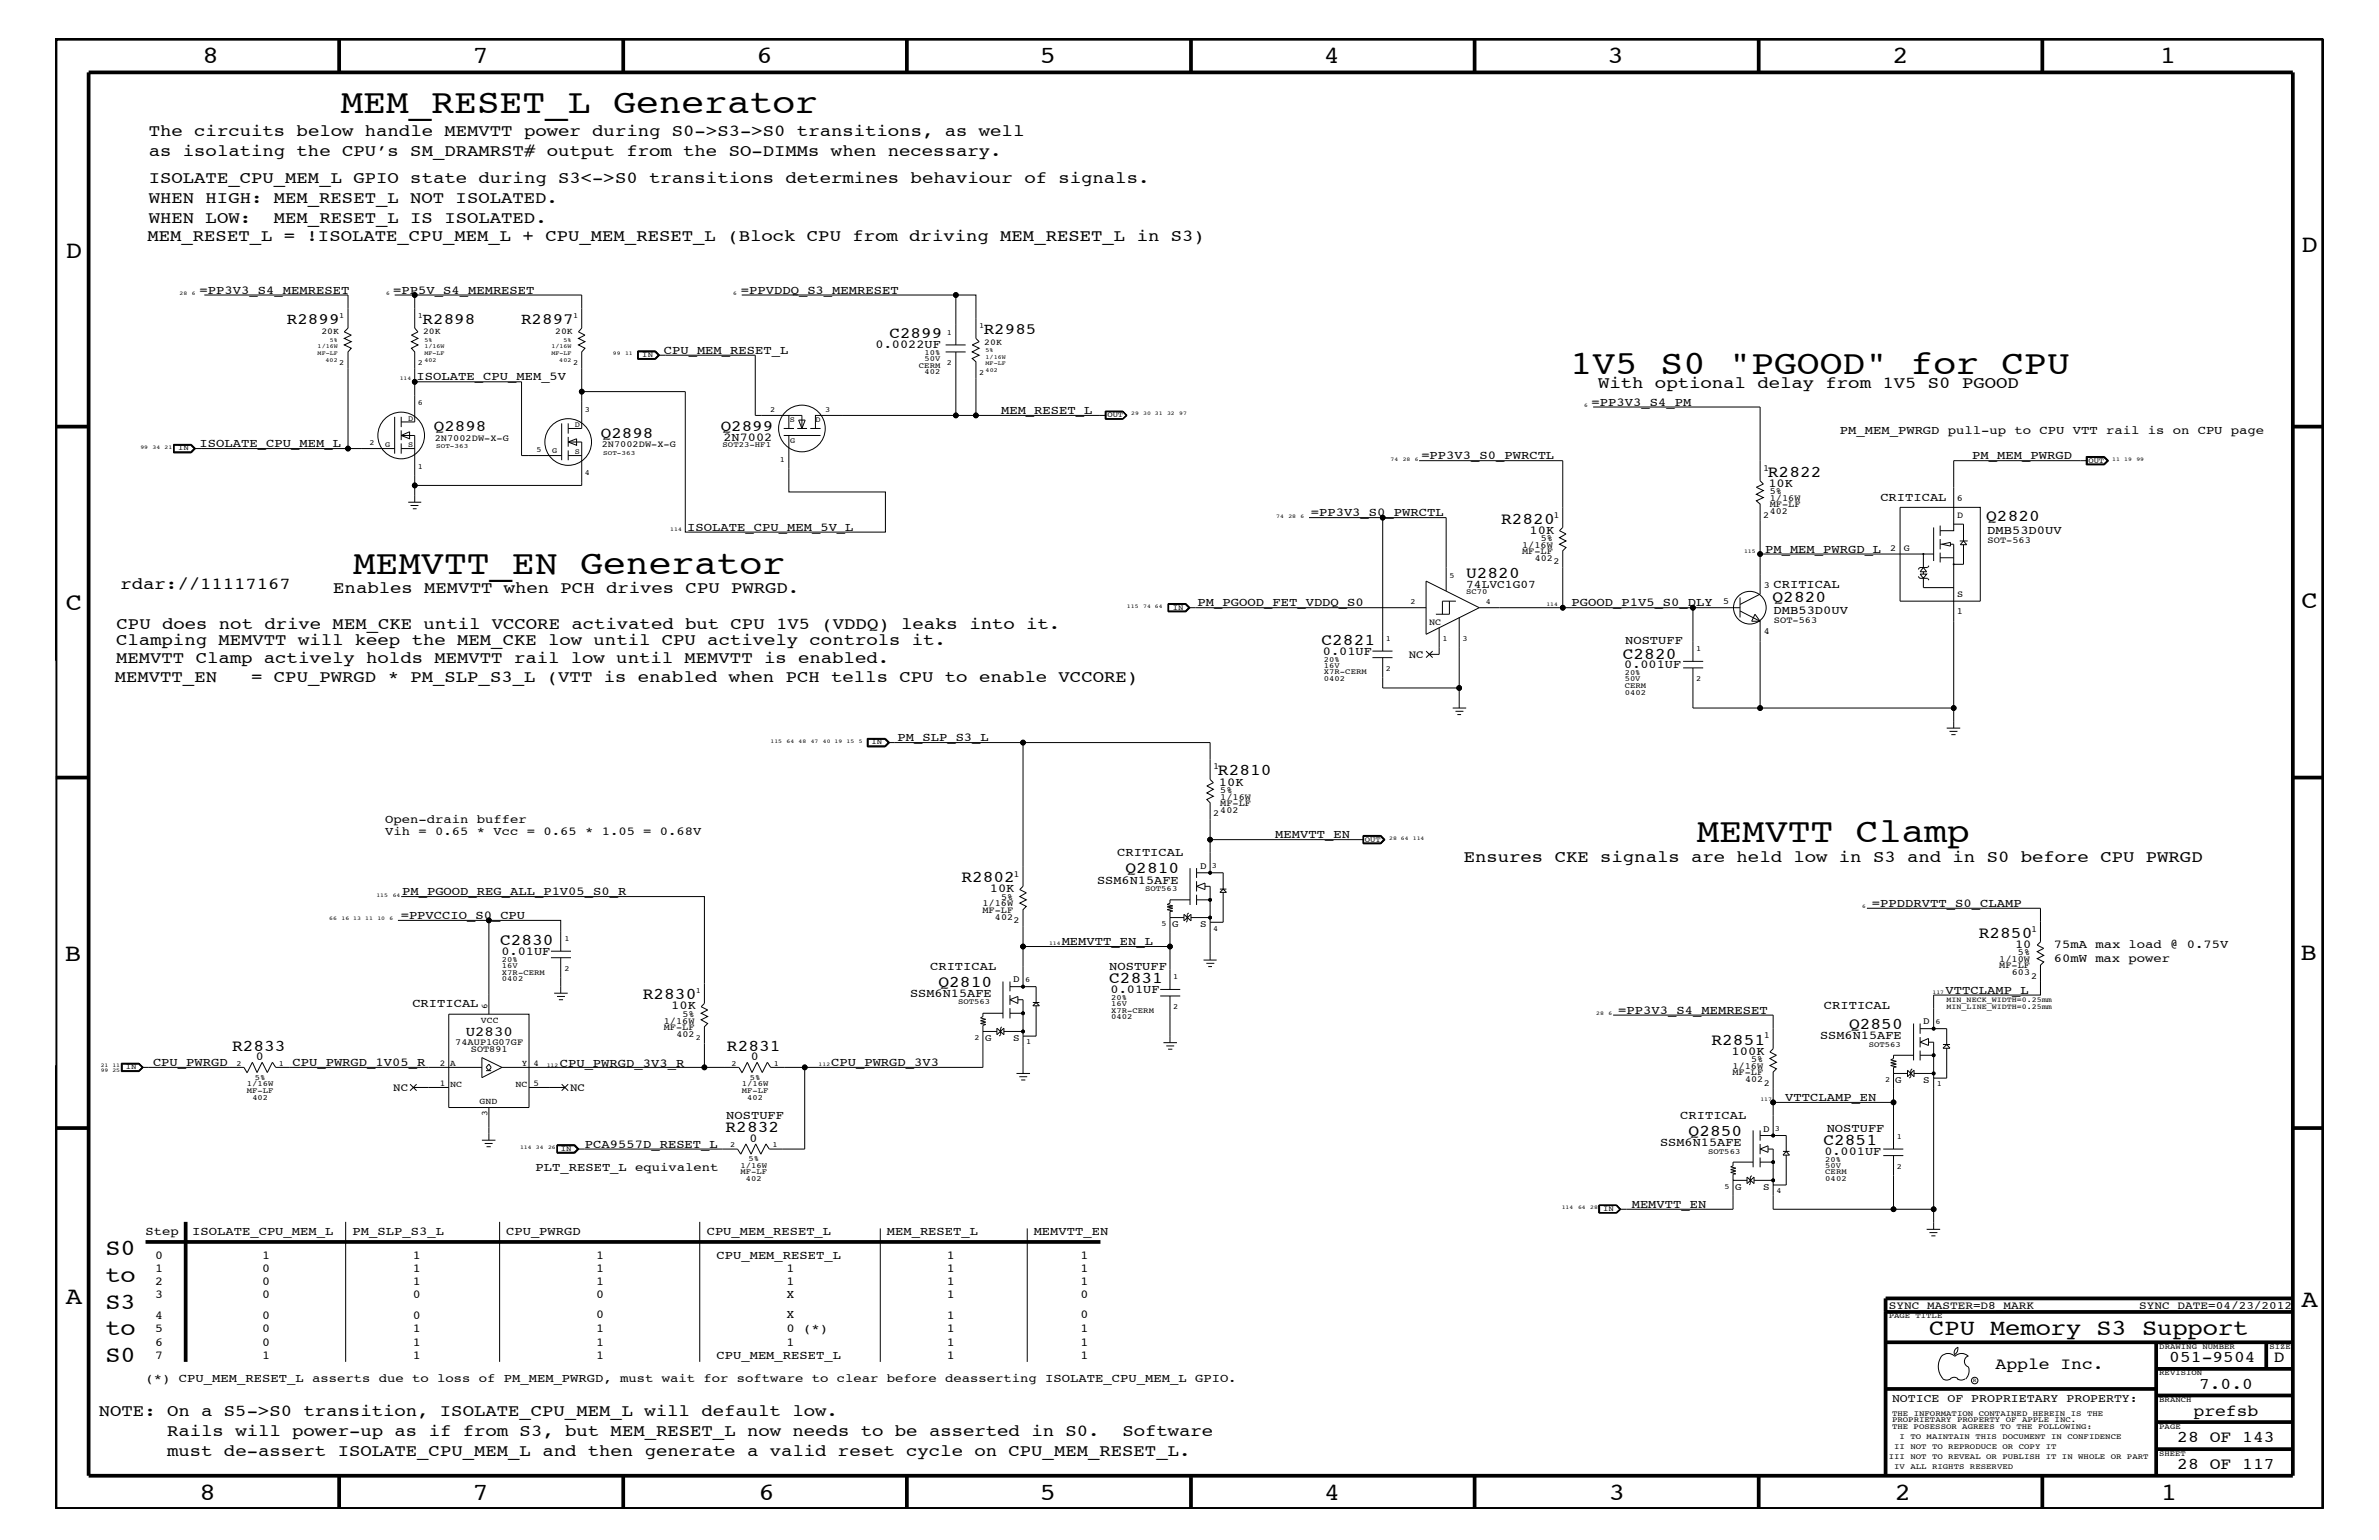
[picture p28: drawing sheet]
<svg xmlns="http://www.w3.org/2000/svg" width="432mm" height="279mm" viewBox="0 0 432 279" stroke-linecap="round" stroke-linejoin="round" font-family="sans-serif">
<defs><g id="words">
<g font-size="6.2">
<text x="61.8" y="20.5">MEM_RESET_L Generator</text>
<text x="284.9" y="67.8">1V5 S0 &quot;PGOOD&quot; for CPU</text>
<text x="64.1" y="104.2">MEMVTT_EN Generator</text>
<text x="308" y="152.7">MEMVTT Clamp</text>
</g>
<g font-size="4.5">
<text x="36.7" y="11.5">8</text>
<text x="85.8" y="11.5">7</text>
<text x="137.3" y="11.5">6</text>
<text x="188.7" y="11.5">5</text>
<text x="240.3" y="11.5">4</text>
<text x="291.8" y="11.5">3</text>
<text x="343.5" y="11.5">2</text>
<text x="392" y="11.5">1</text>
<text x="11.9" y="46.8">D</text>
<text x="417.7" y="45.7">D</text>
<text x="11.9" y="110.6">C</text>
<text x="417.7" y="110.4">C</text>
<text x="11.8" y="174.3">B</text>
<text x="417.6" y="174.2">B</text>
<text x="11.9" y="236.7">A</text>
<text x="417.7" y="237.1">A</text>
<text x="36.2" y="272.1">8</text>
<text x="85.8" y="272.1">7</text>
<text x="137.7" y="272.1">6</text>
<text x="188.7" y="272.1">5</text>
<text x="240.4" y="272.1">4</text>
<text x="292" y="272.1">3</text>
<text x="343.9" y="272.1">2</text>
<text x="392.2" y="272.1">1</text>
</g>
<g font-size="4.1">
<text x="19.1" y="227.7">S0</text>
<text x="19.1" y="232.6">to</text>
<text x="19.1" y="237.4">S3</text>
<text x="19.1" y="242.3">to</text>
<text x="350.2" y="242.3">CPU Memory S3 Support</text>
<text x="19.1" y="247.1">S0</text>
</g>
<g font-size="3">
<text x="27" y="28.3">as isolating the CPU’s SM_DRAMRST# output from the SO-DIMMs when necessary.</text>
<text x="27" y="24.7">The circuits below handle MEMVTT power during S0-&gt;S3-&gt;S0 transitions, as well</text>
<text x="27" y="33.1">ISOLATE_CPU_MEM_L GPIO state during S3&lt;-&gt;S0 transitions determines behaviour of signals.</text>
<text x="27" y="40.4">WHEN LOW:</text>
<text x="27" y="36.8">WHEN HIGH: MEM_RESET_L NOT ISOLATED.</text>
<text x="49.7" y="40.4">MEM_RESET_L IS ISOLATED.</text>
<text x="26.8" y="43.7">MEM_RESET_L = !ISOLATE_CPU_MEM_L + CPU_MEM_RESET_L (Block CPU from driving MEM_RESET_L in S3)</text>
<text x="290.1" y="70.5">With optional delay from 1V5 S0 PGOOD</text>
<text x="320.9" y="86.5">R2822</text>
<text x="272.5" y="95">R2820</text>
<text x="360.5" y="94.6">Q2820</text>
<text x="21.9" y="106.9">rdar://11117167</text>
<text x="60.5" y="107.6">Enables MEMVTT when PCH drives CPU PWRGD.</text>
<text x="266.1" y="104.9">U2820</text>
<text x="321.7" y="109.2">Q2820</text>
<text x="21.1" y="117">Clamping MEMVTT will keep the MEM_CKE low until CPU actively controls it.</text>
<text x="21.2" y="114.2">CPU does not drive MEM_CKE until VCCORE activated but CPU 1V5 (VDDQ) leaks into it.</text>
<text x="239.9" y="117">C2821</text>
<text x="294.6" y="119.5">C2820</text>
<text x="20.8" y="123.7">MEMVTT_EN</text>
<text x="21.1" y="120.3">MEMVTT Clamp actively holds MEMVTT rail low until MEMVTT is enabled.</text>
<text x="45.6" y="123.7">= CPU_PWRGD * PM_SLP_S3_L (VTT is enabled when PCH tells CPU to enable VCCORE)</text>
<text x="221.1" y="140.7">R2810</text>
<text x="174.5" y="160">R2802</text>
<text x="204.3" y="158.4">Q2810</text>
<text x="265.7" y="156.3">Ensures CKE signals are held low in S3 and in S0 before CPU PWRGD</text>
<text x="90.8" y="171.5">C2830</text>
<text x="359.2" y="170.1">R2850</text>
<text x="170.3" y="179">Q2810</text>
<text x="201.3" y="178.4">C2831</text>
<text x="116.7" y="181.3">R2830</text>
<text x="42.1" y="190.6">R2833</text>
<text x="132" y="190.6">R2831</text>
<text x="310.6" y="189.5">R2851</text>
<text x="335.6" y="186.6">Q2850</text>
<text x="131.7" y="205.4">R2832</text>
<text x="306.5" y="206">Q2850</text>
<text x="331" y="207.7">C2851</text>
<text x="362.2" y="248.4">Apple Inc.</text>
<text x="393.7" y="247.1">051-9504</text>
<text x="399.2" y="252">7.0.0</text>
<text x="412.7" y="247.1">D</text>
<text x="17.9" y="256.8">NOTE: On a S5-&gt;S0 transition, ISOLATE_CPU_MEM_L will default low.</text>
<text x="398.1" y="256.8">prefsb</text>
<text x="30.3" y="260.5">Rails will power-up as if from S3, but MEM_RESET_L now needs to be asserted in S0.</text>
<text x="203.7" y="260.5">Software</text>
<text x="395.2" y="261.6">28 OF 143</text>
<text x="30.3" y="264.1">must de-assert ISOLATE_CPU_MEM_L and then generate a valid reset cycle on CPU_MEM_RESET_L.</text>
<text x="395.2" y="266.6">28 OF 117</text>
</g>
<g font-size="2.9">
<text x="52.1" y="58.9">R2899</text>
<text x="76.7" y="58.9">R2898</text>
<text x="94.6" y="58.9">R2897</text>
<text x="161.5" y="61.4">C2899</text>
<text x="178.6" y="60.6">R2985</text>
<text x="78.7" y="78.3">Q2898</text>
<text x="109.1" y="79.4">Q2898</text>
<text x="130.8" y="78.3">Q2899</text>
</g>
<text font-size="2.5" x="84.5" y="187.9">U2830</text>
<g font-size="2.2">
<text x="36.2" y="53.3">=PP3V3_S4_MEMRESET</text>
<text x="71.4" y="53.3">=PP5V_S4_MEMRESET</text>
<text x="134.5" y="53.3">=PPVDDQ_S3_MEMRESET</text>
<text x="120.5" y="64.2">CPU_MEM_RESET_L</text>
<text x="158.9" y="63.2">0.0022UF</text>
<text x="75.6" y="69">ISOLATE_CPU_MEM_5V</text>
<text x="181.7" y="75.1">MEM_RESET_L</text>
<text x="288.9" y="73.7">=PP3V3_S4_PM</text>
<text x="36.2" y="81.1">ISOLATE_CPU_MEM_L</text>
<text x="131.3" y="80">2N7002</text>
<text x="258" y="83.3">=PP3V3_S0_PWRCTL</text>
<text x="333.9" y="78.8">PM_MEM_PWRGD pull-up to CPU VTT rail is on CPU page</text>
<text x="358" y="83.3">PM_MEM_PWRGD</text>
<text x="321" y="88.3">10K</text>
<text x="237.9" y="93.7">=PP3V3_S0_PWRCTL</text>
<text x="341.3" y="90.9">CRITICAL</text>
<text x="124.7" y="96.3">ISOLATE_CPU_MEM_5V_L</text>
<text x="277.6" y="96.8">10K</text>
<text x="320.4" y="100.4">PM_MEM_PWRGD_L</text>
<text x="360.7" y="96.8">DMB53D0UV</text>
<text x="321.9" y="106.6">CRITICAL</text>
<text x="217.3" y="110">PM_PGOOD_FET_VDDQ_S0</text>
<text x="285.2" y="110">PGOOD_P1V5_S0_DLY</text>
<text x="321.9" y="111.4">DMB53D0UV</text>
<text x="240.1" y="118.9">0.01UF</text>
<text x="295" y="116.8">NOSTUFF</text>
<text x="294.8" y="121.3">0.001UF</text>
<text x="162.9" y="134.5">PM_SLP_S3_L</text>
<text x="221.2" y="142.5">10K</text>
<text x="69.9" y="149.3">Open-drain buffer</text>
<text x="69.9" y="151.6">Vih = 0.65 * Vcc = 0.65 * 1.05 = 0.68V</text>
<text x="202.8" y="155.4">CRITICAL</text>
<text x="231.5" y="152.1">MEMVTT_EN</text>
<text x="179.7" y="161.9">10K</text>
<text x="199.1" y="160.3">SSM6N15AFE</text>
<text x="72.7" y="166.7">=PPVCCIO_S0_CPU</text>
<text x="73" y="162.4">PM_PGOOD_REG_ALL_P1V05_S0_R</text>
<text x="339.8" y="164.5">=PPDDRVTT_S0_CLAMP</text>
<text x="91" y="173.3">0.01UF</text>
<text x="192.7" y="171.5">MEMVTT_EN_L</text>
<text x="365.8" y="172">10</text>
<text x="372.8" y="172.1">75mA max load @ 0.75V</text>
<text x="168.8" y="176">CRITICAL</text>
<text x="201.3" y="176">NOSTUFF</text>
<text x="372.8" y="174.5">60mW max power</text>
<text x="74.8" y="182.7">CRITICAL</text>
<text x="121.8" y="183.1">10K</text>
<text x="165.2" y="181">SSM6N15AFE</text>
<text x="201.6" y="180.2">0.01UF</text>
<text x="293.7" y="184">=PP3V3_S4_MEMRESET</text>
<text x="331" y="183">CRITICAL</text>
<text x="353.1" y="180.4">VTTCLAMP_L</text>
<text x="314.3" y="191.4">100K</text>
<text x="330.4" y="188.6">SSM6N15AFE</text>
<text x="27.8" y="193.4">CPU_PWRGD</text>
<text x="46.4" y="192.3">0</text>
<text x="53.1" y="193.4">CPU_PWRGD_1V05_R</text>
<text x="101.6" y="193.6">CPU_PWRGD_3V3_R</text>
<text x="136.3" y="192.3">0</text>
<text x="150.9" y="193.4">CPU_PWRGD_3V3</text>
<text x="131.8" y="203">NOSTUFF</text>
<text x="305" y="203">CRITICAL</text>
<text x="324" y="199.8">VTTCLAMP_EN</text>
<text x="106.2" y="208.2">PCA9557D_RESET_L</text>
<text x="136" y="207.1">0</text>
<text x="301.3" y="208">SSM6N15AFE</text>
<text x="331.1" y="209.6">0.001UF</text>
<text x="331.6" y="205.4">NOSTUFF</text>
<text x="97.2" y="212.4">PLT_RESET_L equivalent</text>
<text x="296.2" y="219.1">MEMVTT_EN</text>
<text x="26.4" y="224.1">Step</text>
<text x="34.9" y="224.1">ISOLATE_CPU_MEM_L</text>
<text x="64" y="224.1">PM_SLP_S3_L</text>
<text x="91.9" y="224.1">CPU_PWRGD</text>
<text x="128.3" y="224.1">CPU_MEM_RESET_L</text>
<text x="161" y="224.1">MEM_RESET_L</text>
<text x="187.6" y="224.1">MEMVTT_EN</text>
<text x="28.2" y="233.2">2</text>
<text x="28.2" y="230.8">1</text>
<text x="28.2" y="228.4">0</text>
<text x="47.6" y="228.4">1</text>
<text x="47.6" y="233.2">0</text>
<text x="47.6" y="230.8">0</text>
<text x="74.9" y="233.2">1</text>
<text x="74.9" y="228.4">1</text>
<text x="74.9" y="230.8">1</text>
<text x="108.2" y="233.2">1</text>
<text x="108.2" y="228.4">1</text>
<text x="108.2" y="230.7">1</text>
<text x="130" y="228.4">CPU_MEM_RESET_L</text>
<text x="142.7" y="233.2">1</text>
<text x="142.7" y="230.7">1</text>
<text x="171.9" y="230.7">1</text>
<text x="171.9" y="228.4">1</text>
<text x="171.9" y="233.2">1</text>
<text x="196.1" y="228.4">1</text>
<text x="196.1" y="233.2">1</text>
<text x="196.1" y="230.7">1</text>
<text x="28.2" y="239.2">4</text>
<text x="28.2" y="235.6">3</text>
<text x="47.6" y="239.2">0</text>
<text x="47.6" y="235.6">0</text>
<text x="74.9" y="235.6">0</text>
<text x="74.9" y="239.2">0</text>
<text x="108.2" y="239.2">0</text>
<text x="108.2" y="235.6">0</text>
<text x="142.7" y="239.2">X</text>
<text x="142.7" y="235.6">X</text>
<text x="171.9" y="239.2">1</text>
<text x="171.9" y="235.6">1</text>
<text x="196.1" y="239.2">0</text>
<text x="196.1" y="235.6">0</text>
<text x="28.2" y="244.1">6</text>
<text x="28.2" y="241.7">5</text>
<text x="47.6" y="244.1">0</text>
<text x="47.6" y="241.7">0</text>
<text x="74.9" y="244.1">1</text>
<text x="74.9" y="241.7">1</text>
<text x="108.2" y="244.1">1</text>
<text x="108.2" y="241.7">1</text>
<text x="142.7" y="241.7">0 (*)</text>
<text x="142.7" y="244.1">1</text>
<text x="171.9" y="241.7">1</text>
<text x="171.9" y="244.1">1</text>
<text x="196.1" y="244.1">1</text>
<text x="196.1" y="241.7">1</text>
<text x="26.4" y="250.7">(*) CPU_MEM_RESET_L asserts due to loss of PM_MEM_PWRGD, must wait for software to clear before deasserting ISOLATE_CPU_MEM_L GPIO.</text>
<text x="28.2" y="246.5">7</text>
<text x="47.6" y="246.5">1</text>
<text x="74.9" y="246.5">1</text>
<text x="108.2" y="246.5">1</text>
<text x="130" y="246.5">CPU_MEM_RESET_L</text>
<text x="171.9" y="246.5">1</text>
<text x="196.1" y="246.5">1</text>
</g>
<g font-size="2.1">
<text x="266.1" y="106.6">74LVC1G07</text>
<text x="343.4" y="254.4">NOTICE OF PROPRIETARY PROPERTY:</text>
</g>
<g font-size="2">
<text x="255.7" y="119.3">NC</text>
<text x="71.4" y="197.9">NC</text>
<text x="103.5" y="197.9">NC</text>
<text x="342.8" y="237.4">SYNC_MASTER=D8_MARK</text>
<text x="388.3" y="237.4">SYNC_DATE=04/23/2012</text>
</g>
<g font-size="1.8">
<text x="217.8" y="157.7">D</text>
<text x="212.8" y="168.2">G</text>
<text x="217.8" y="168.2">S</text>
<text x="183.9" y="178.3">D</text>
<text x="349.1" y="185.9">D</text>
<text x="178.8" y="188.8">G</text>
<text x="183.9" y="188.8">S</text>
<text x="344" y="196.5">G</text>
<text x="349.1" y="196.5">S</text>
<text x="320" y="205.3">D</text>
<text x="315" y="215.8">G</text>
<text x="320" y="215.8">S</text>
</g>
<g font-size="1.7">
<text x="78.9" y="80">2N7002DW-X-G</text>
<text x="109.2" y="81.1">2N7002DW-X-G</text>
<text x="320" y="85.4">1</text>
<text x="321.2" y="89.7">5%</text>
<text x="281.9" y="93.9">1</text>
<text x="320" y="93.9">2</text>
<text x="321.2" y="92.1">MF-LF</text>
<text x="321.2" y="93.3">402</text>
<text x="321.2" y="90.9">1/16W</text>
<text x="355.2" y="90.9">6</text>
<text x="355.2" y="93.9">D</text>
<text x="276.3" y="100.5">MF-LF</text>
<text x="276.3" y="99.3">1/16W</text>
<text x="278.6" y="101.8">402</text>
<text x="279.7" y="98.2">5%</text>
<text x="343.1" y="99.9">2</text>
<text x="345.6" y="99.9">G</text>
<text x="360.8" y="98.5">SOT-563</text>
<text x="281.9" y="102.4">2</text>
<text x="320.1" y="106.6">3</text>
<text x="259.4" y="113.3">NC</text>
<text x="312.8" y="109.7">5</text>
<text x="322" y="113.1">SOT-563</text>
<text x="355.2" y="111.4">1</text>
<text x="355.2" y="108.4">S</text>
<text x="320.1" y="115.1">4</text>
<text x="220.2" y="139.6">1</text>
<text x="221.5" y="143.9">5%</text>
<text x="220.2" y="148.1">2</text>
<text x="221.5" y="146.2">MF-LF</text>
<text x="221.5" y="147.5">402</text>
<text x="221.5" y="145.1">1/16W</text>
<text x="184" y="159">1</text>
<text x="178.3" y="165.6">MF-LF</text>
<text x="178.3" y="164.5">1/16W</text>
<text x="180.6" y="166.9">402</text>
<text x="181.7" y="163.3">5%</text>
<text x="184" y="167.5">2</text>
<text x="366.3" y="173.3">5%</text>
<text x="368.6" y="169">1</text>
<text x="362.9" y="175.7">MF-LF</text>
<text x="362.9" y="174.5">1/10W</text>
<text x="365.2" y="176.9">603</text>
<text x="368.6" y="177.6">2</text>
<text x="120.5" y="185.7">1/16W</text>
<text x="123.9" y="184.4">5%</text>
<text x="82.6" y="189.6">74AUP1G07GF</text>
<text x="85.5" y="191">SOT891</text>
<text x="120.5" y="186.9">MF-LF</text>
<text x="122.8" y="188.1">402</text>
<text x="320.1" y="188.4">1</text>
<text x="314.5" y="195.1">MF-LF</text>
<text x="314.5" y="193.9">1/16W</text>
<text x="316.7" y="196.4">402</text>
<text x="317.8" y="192.7">5%</text>
<text x="320.1" y="197">2</text>
</g>
<g font-size="1.6">
<text x="58.3" y="60.6">20K</text>
<text x="76.8" y="60.6">20K</text>
<text x="100.8" y="60.6">20K</text>
<text x="178.6" y="62.5">20K</text>
<text x="87.3" y="185.5">VCC</text>
<text x="88.5" y="183.1" transform="rotate(-90 88.5 183.1)">6</text>
<text x="79.8" y="193.3">2</text>
<text x="79.8" y="197">1</text>
<text x="81.7" y="193.4">A</text>
<text x="81.7" y="197.3">NC</text>
<text x="93.6" y="197.3">NC</text>
<text x="94.7" y="193.4">Y</text>
<text x="96.9" y="193.4">4</text>
<text x="96.9" y="197">5</text>
<text x="87" y="200.4">GND</text>
<text x="88.5" y="202.5" transform="rotate(-90 88.5 202.5)">3</text>
</g>
<g font-size="1.4">
<text x="61.6" y="57.8">1</text>
<text x="75.9" y="57.8">1</text>
<text x="104.1" y="57.8">1</text>
<text x="177.7" y="59.6">1</text>
<text x="116.6" y="64.8">IN</text>
<text x="167.8" y="65.6">50V</text>
<text x="167.8" y="64.5">10%</text>
<text x="171.9" y="60.8">1</text>
<text x="61.6" y="66.2">2</text>
<text x="75.9" y="66.2">2</text>
<text x="104.1" y="66.2">2</text>
<text x="166.8" y="66.7">CERM</text>
<text x="167.8" y="67.9">402</text>
<text x="171.9" y="66.2">2</text>
<text x="177.7" y="68.1">2</text>
<text x="74.1" y="76.3">D</text>
<text x="75.9" y="73.5">6</text>
<text x="104.3" y="77.5">D</text>
<text x="106.2" y="74.7">3</text>
<text x="139.8" y="74.7">2</text>
<text x="143.3" y="76.6">S</text>
<text x="148" y="76.7">D</text>
<text x="149.8" y="74.7">3</text>
<text x="201" y="75.7">OUT</text>
<text x="32.3" y="81.7">IN</text>
<text x="67.1" y="80.8">2</text>
<text x="69.9" y="81.1">G</text>
<text x="74.1" y="81.1">S</text>
<text x="97.4" y="82">5</text>
<text x="100.2" y="82.2">G</text>
<text x="104.3" y="82.4">S</text>
<text x="131.1" y="81.1">SOT23-HF1</text>
<text x="141.6" y="83.8">1</text>
<text x="143.4" y="80.3">G</text>
<text x="379.1" y="83.9">OUT</text>
<text x="75.9" y="85">1</text>
<text x="106.2" y="86.2">4</text>
<text x="263.1" y="104.8">5</text>
<text x="266.1" y="107.8">SC70</text>
<text x="212.9" y="110.6">IN</text>
<text x="256" y="109.7">2</text>
<text x="269.7" y="109.7">4</text>
<text x="251.5" y="116.4">1</text>
<text x="261.8" y="116.4">1</text>
<text x="265.4" y="116.4">3</text>
<text x="307.9" y="118.1">1</text>
<text x="240.3" y="122.4">X7R-CERM</text>
<text x="240.3" y="121.2">16V</text>
<text x="240.3" y="123.6">0402</text>
<text x="240.3" y="120.1">20%</text>
<text x="251.5" y="121.8">2</text>
<text x="294.9" y="122.5">20%</text>
<text x="294.9" y="123.6">50V</text>
<text x="294.9" y="124.8">CERM</text>
<text x="307.9" y="123.6">2</text>
<text x="294.9" y="126">0402</text>
<text x="158.2" y="135.1">IN</text>
<text x="247.7" y="152.7">OUT</text>
<text x="207.9" y="161.7">SOT563</text>
<text x="220" y="157.5">3</text>
<text x="102.4" y="170.7">1</text>
<text x="210.8" y="168.1">5</text>
<text x="220.2" y="168.9">4</text>
<text x="91.1" y="178">0402</text>
<text x="91.1" y="176.8">X7R-CERM</text>
<text x="91.1" y="175.6">16V</text>
<text x="91.1" y="174.5">20%</text>
<text x="102.4" y="176.2">2</text>
<text x="186.1" y="178.2">6</text>
<text x="212.9" y="177.7">1</text>
<text x="126.3" y="180.2">1</text>
<text x="173.9" y="182.2">SOT563</text>
<text x="201.7" y="181.4">20%</text>
<text x="201.7" y="182.5">16V</text>
<text x="201.7" y="183.8">X7R-CERM</text>
<text x="201.7" y="184.9">0402</text>
<text x="212.9" y="183.1">2</text>
<text x="351.3" y="185.8">6</text>
<text x="353.3" y="181.8">MIN_NECK_WIDTH=0.25mm</text>
<text x="353.3" y="183">MIN_LINE_WIDTH=0.25mm</text>
<text x="126.3" y="188.7">2</text>
<text x="176.9" y="188.7">2</text>
<text x="186.3" y="189.4">1</text>
<text x="339.2" y="189.9">SOT563</text>
<text x="22.9" y="194">IN</text>
<text x="42.9" y="193.3">2</text>
<text x="44.8" y="197">1/16W</text>
<text x="46.3" y="195.9">5%</text>
<text x="50.6" y="193.3">1</text>
<text x="132.8" y="193.3">2</text>
<text x="134.7" y="197">1/16W</text>
<text x="136.1" y="195.9">5%</text>
<text x="140.5" y="193.3">1</text>
<text x="342.1" y="196.4">2</text>
<text x="351.5" y="197">1</text>
<text x="44.8" y="198.2">MF-LF</text>
<text x="45.8" y="199.5">402</text>
<text x="134.7" y="198.2">MF-LF</text>
<text x="135.6" y="199.5">402</text>
<text x="101.8" y="208.8">IN</text>
<text x="132.5" y="208.1">2</text>
<text x="140.2" y="208.1">1</text>
<text x="310" y="209.3">SOT563</text>
<text x="322.2" y="205.2">3</text>
<text x="344.3" y="206.6">1</text>
<text x="134.4" y="211.9">1/16W</text>
<text x="134.4" y="213.1">MF-LF</text>
<text x="135.4" y="214.2">402</text>
<text x="135.8" y="210.7">5%</text>
<text x="313" y="215.8">5</text>
<text x="331.3" y="211.9">50V</text>
<text x="331.3" y="213">CERM</text>
<text x="331.3" y="210.8">20%</text>
<text x="331.3" y="214.2">0402</text>
<text x="344.3" y="212.1">2</text>
<text x="291" y="219.7">IN</text>
<text x="322.4" y="216.4">4</text>
<text x="342.8" y="239.2">PAGE TITLE</text>
<text x="391.9" y="244.7">DRAWING NUMBER</text>
<text x="411.9" y="244.7">SIZE</text>
<text x="391.9" y="249.5">REVISION</text>
<text x="343.4" y="256.8">THE INFORMATION CONTAINED HEREIN IS THE</text>
<text x="391.9" y="254.4">BRANCH</text>
<text x="343.4" y="258">PROPRIETARY PROPERTY OF APPLE INC.</text>
<text x="343.4" y="259.3">THE POSESSOR AGREES TO THE FOLLOWING:</text>
<text x="343.8" y="262.9">II NOT TO REPRODUCE OR COPY IT</text>
<text x="344.8" y="261.1">I TO MAINTAIN THIS DOCUMENT IN CONFIDENCE</text>
<text x="391.9" y="259.3">PAGE</text>
<text x="342.8" y="264.7">III NOT TO REVEAL OR PUBLISH IT IN WHOLE OR PART</text>
<text x="343.8" y="266.6">IV ALL RIGHTS RESERVED</text>
<text x="391.9" y="264.1">SHEET</text>
</g>
<g font-size="1.2">
<text x="79.2" y="81.3">SOT-363</text>
<text x="109.5" y="82.5">SOT-363</text>
</g>
<g font-size="1.1">
<text x="57.7" y="63.2">1/16W</text>
<text x="57.7" y="64.5">MF-LF</text>
<text x="59.1" y="65.6">402</text>
<text x="59.9" y="62">5%</text>
<text x="77" y="62">5%</text>
<text x="77" y="63.2">1/16W</text>
<text x="77" y="65.6">402</text>
<text x="77" y="64.5">MF-LF</text>
<text x="100.1" y="63.2">1/16W</text>
<text x="100.1" y="64.5">MF-LF</text>
<text x="101.5" y="65.6">402</text>
<text x="102.3" y="62">5%</text>
<text x="178.9" y="63.9">5%</text>
<text x="178.9" y="65.1">1/16W</text>
<text x="178.9" y="67.5">402</text>
<text x="178.9" y="66.2">MF-LF</text>
</g>
<g font-size="1">
<text x="32.6" y="53.5">28</text>
<text x="34.8" y="53.5">6</text>
<text x="70.1" y="53.5">6</text>
<text x="133.1" y="53.5">6</text>
<text x="111.3" y="64.5">99</text>
<text x="113.5" y="64.5">11</text>
<text x="72.6" y="69">114</text>
<text x="205.3" y="75.4">29</text>
<text x="207.5" y="75.4">30 31</text>
<text x="211.8" y="75.4">32</text>
<text x="214" y="75.4">97</text>
<text x="287.5" y="73.9">6</text>
<text x="25.5" y="81.4">99</text>
<text x="27.7" y="81.4">34</text>
<text x="29.9" y="81.4">21</text>
<text x="252.4" y="83.6">74</text>
<text x="254.6" y="83.6">28</text>
<text x="256.8" y="83.6">6</text>
<text x="383.4" y="83.6">11</text>
<text x="385.6" y="83.6">19</text>
<text x="387.8" y="83.6">99</text>
<text x="231.6" y="93.9">74</text>
<text x="233.8" y="93.9">28</text>
<text x="236.1" y="93.9">6</text>
<text x="121.7" y="96.3">114</text>
<text x="316.6" y="100.4">115</text>
<text x="204.6" y="110.3">115</text>
<text x="207.5" y="110.3">74 64</text>
<text x="280.7" y="110">114</text>
<text x="139.9" y="134.7">115</text>
<text x="142.7" y="134.7">64</text>
<text x="144.9" y="134.7">48</text>
<text x="147.2" y="134.7">47</text>
<text x="149.4" y="134.7">40 19</text>
<text x="153.7" y="134.7">15</text>
<text x="155.9" y="134.7">5</text>
<text x="252.1" y="152.3">28 64</text>
<text x="256.5" y="152.3">114</text>
<text x="59.8" y="167">66</text>
<text x="62" y="167">16 13</text>
<text x="66.3" y="167">11</text>
<text x="68.3" y="162.7">115</text>
<text x="68.5" y="167">10</text>
<text x="70.7" y="167">6</text>
<text x="71.3" y="162.7">64</text>
<text x="338" y="164.8">6</text>
<text x="190.4" y="171.5">114</text>
<text x="289.7" y="184.2">28</text>
<text x="291.9" y="184.2">6</text>
<text x="350.8" y="180.4">117</text>
<text x="18.3" y="193.7">21 11</text>
<text x="18.3" y="194.5">99 25</text>
<text x="99.2" y="193.6">112</text>
<text x="148.6" y="193.4">112</text>
<text x="319.5" y="199.8">117</text>
<text x="94.4" y="208.5">114</text>
<text x="97.3" y="208.5">34</text>
<text x="99.5" y="208.5">26</text>
<text x="283.5" y="219.4">114</text>
<text x="286.4" y="219.4">64</text>
<text x="288.6" y="219.4">28</text>
<text x="358.1" y="250.7">R</text>
</g>
</g></defs>
<g fill="none" stroke="#000" stroke-width=".18">
<path d="M37.1 53.5h26.1v6l-.7 .7 1.3 .6-1.3 .6 1.3 .6-1.3 .6 1.3 .6-.6 .7v17.5h-28M71.6 53.5h3.7v6l.6 .7-1.2 .6 1.2 .6-1.2 .6 1.2 .6-1.2 .6 .6 .7v5.4h19.4v13.4h7.2M75.3 53.5h30.3v6l-.6 .7 1.2 .6-1.2 .6 1.2 .6-1.2 .6 1.2 .6-.6 .7v13.8h-2.5M134.6 53.5h38.9M71.6 75.6v6.7M72.8 79h2.5v12.1M72.8 79l1.5-.7v1.3zM72.8 75.6v1.9M72.8 78.1v1.8M75.3 69.3v7.3h-2.5M101.9 76.8v6.7M103.1 76.8v1.9"/>
<path d="M103.1 79.3v1.7M105.6 71.1h18.8v25.4h36.3v-7.2h-17.5v-10.3M115.7 63.7h3.3l.7 .7-.7 .8h-3.3zM115.8 63.9h3.1l.6 .5M115.8 63.8h3.2l.6 .6-.6 .6h-3.2zM119 63.7l.6 .7-.6 .7h-3.3M119.5 64.4h17.6v11h8.5v2.3M119.5 64.4l-.6 .6M142.2 77.7h1.9M142.2 79h6.7M143.2 75.4v2.3M144.7 77.7h1.8"/>
<path d="M145 76.2h1.1l-.5 1.5zM147.1 77.7h1.8M171.6 62.6h3.7M171.6 63.9h3.7M173.5 62.6v-9.1h3.6v7.9l.6 .6-1.2 .6 1.2 .6-1.2 .7 1.2 .5-1.2 .6 .6 .6v9.8h23.7M173.5 63.9v11.5h3.6M173.5 75.4h-25.5v2.3M200.7 74.7h3.1M200.7 76h3.1M200.7 74.6v1.4M200.8 74.7v1.3M203.8 74.6h-3.2v1.4h3.2"/>
<path d="M203.8 74.7l.6 .7-.6 .6M203.8 74.6l.8 .8-.8 .6M203.8 74.6l.7 .8M203.8 74.7l.7 .7M204.5 75.4l-.7 .6M289.2 73.8h30.3v13.4l.6 .6-1.3 .6 1.3 .6-1.3 .7 1.3 .6-1.3 .6 .7 .6v9h31.5M31.5 80.6h3.2l.8 .8-.8 .7h-3.2zM31.5 80.7h3.2l.7 .7-.7 .7M31.6 80.8h3l.6 .6M31.6 80.7v1.4h3l.7-.7-.7-.7M35.2 81.4l-.6 .6h-3M63.2 81.4h8.4"/>
<path d="M72.8 80.4v1.9M72.8 81.4h2.5M74.1 91.1h2.4M74.5 91.7h1.5M74.9 92.3h.7M103.1 80.2h2.5v7.9h-30.3M103.1 80.2l1.6-.6v1.2zM103.1 81.7v1.8M103.1 82.7h2.5M237.6 93.9h24.9v13.3M251 93.9v24.2M257.6 83.6h26.1v12.1l-.6 .6 1.1 .6-1.1 .7 1.1 .5-1.1 .6 1.1 .6-.5 .6v10.4"/>
<path d="M344.9 92h14.5v17.1h-14.5zM351 95.7v6.1M352.2 95.4v1.8M352.2 97.8v1.9M352.2 98.7h.3M352.5 98.7l1.5-.3v.7zM354 98.7h.6v33.4M354.6 95.1h1.8v3M355.7 98.1h1.4M356.4 98.1l.6 .7h-1.2zM356.4 98.8v3.6h-1.8M378.7 82.8h3.3l.7 .8-.7 .7h-3.3z"/>
<path d="M378.8 82.9v1.4M378.8 83.6h-24.2v12.7h-2.4M378.8 83h3.1l.6 .6-.6 .6h-3.1M381.9 82.9l.7 .7-.7 .7M381.9 82.9l.6 .7-.6 .7M381.9 82.9h-3.2v1.4h3.2M212 109.5h3.2l.8 .8-.8 .7h-3.2zM212 109.6h3.2l.7 .7-.7 .6h-3.2M212.1 109.7h3.1l.5 .6M212.1 109.6v1.3M215.2 109.6l.6 .7-.6 .6M215.7 110.3l-.5 .5h-3.1"/>
<path d="M215.7 110.3h43.1M249.1 118.1h3.6M249.1 119.3h3.6M251 119.3v5.5h13.9M258.8 105.4l9.7 4.9-9.7 4.8zM258.8 118.1l1.2 1.2M260 118.1l-1.2 1.2M261.2 113.9v4.8h-1.8M263.1 109.1v2.3h-2.5M264.3 109.1h-2.5v2.3M264.9 112v16.5M268.5 110.3h47.3"/>
<path d="M305.5 120h3.6M307.3 110.3v9.7M315.8 108.4v3.6M315.8 110.8l3.7 1.9v15.8h35.1M318.5 111.4l1 1.3h-1.6zM319.5 100.5v7.3l-3.7 1.9M348.2 104.6l.2 .3h1.5l.2 .4M348.5 104.2h1.2l-.6 .7zM349.1 100.5v2.5l.6 .7h-1.2l.6-.7M349.1 103.7v.5M349.1 104.9v1.7h5.5M350.1 102.6l-.2 .4h-1.5l-.2 .3"/>
<path d="M352.2 100.3v1.7M352.2 101.2h2.4M157.4 134h3.3l.8 .7-.8 .8h-3.3zM157.6 134.1h3l.6 .6-.6 .6h-3zM160.6 134l.7 .7-.7 .7h-3.1M160.6 134l.8 .7-.8 .8M160.6 134h-3.1v1.5M161.2 134.7h58.4v6.7l.6 .6-1.2 .6 1.2 .6-1.2 .7 1.2 .6-1.2 .6 .6 .5v12.7M185.7 134.7v26.1l-.6 .6 1.2 .6-1.2 .7 1.2 .6-1.2 .6 1.2 .5-.6 .6v6.7h26.7M263.7 128.5h2.4M264.2 129.1h1.4M264.5 129.6h.7"/>
<path d="M305.5 121.2h3.6M307.3 121.2v7.3h12.2M353.3 132.1h2.5M353.8 132.7h1.5M354.2 133.3h.7M216 157.5v6.7M217.2 158.3h4.8v3M217.2 157.5v1.8M217.2 159.9v1.8M219.6 152.3h27.9M247.4 151.6h3.2l.8 .7-.8 .8h-3.2zM247.4 153h3.2"/>
<path d="M247.4 151.7h3.2M247.5 151.7h3l.6 .6-.6 .6h-3M247.5 151.7v1.3M250.6 151.7l.6 .6-.6 .7M250.6 151.7l.7 .6-.7 .7M72.2 167h16.5M72.8 162.7h55.1v19.4l-.6 .5 1.1 .6-1.1 .6 1.1 .6-1.1 .6 1.1 .7-.5 .6v7.4M100 172.6h3.6M100 173.8h3.6M101.8 172.6v-5.6h-13.1v17M101.8 173.8v6.4M182 178.1v6.7"/>
<path d="M183.3 179h4.8v2.9M183.3 178.1v1.8M185.7 171.7v7.3M210.6 179.5h3.6M212.4 166.5h2.5M214.9 165.9l1.3 1.2v-1.2l-1.3 1.2zM215.7 165.6l-.2 .3v1.2l-.2 .2M216 163.3h-3.6v.6l-.6 .2 1.1 .3-1.1 .1 1.1 .3-1.1 .2 1.1 .3-.5 .1v14.1M216.2 166.5h3.4M217.2 162.3v1.9M217.2 163.3h2.4M217.2 160.8l1.5-.6v1.2z"/>
<path d="M218.5 174.2h2.3M218.7 160.8h.9v13.4M219 174.8h1.4M219.3 175.4h.7M221.4 161.3h1.2M222 161.9v5.4h-2.4M222 161.3l.6 .6h-1.2zM338.9 164.8h31.5v6.1l-.6 .6 1.1 .6-1.1 .6 1.1 .6-1.1 .6 1.1 .6-.5 .6v5.4h-19.4v6.1M22 192.9h3.2l.8 .8-.8 .7h-3.2zM22.2 193.1h2.9l.7 .6-.7 .5h-2.9zM25.2 193h-3.1v1.3h3.1M25.2 193l.7 .7-.7 .6"/>
<path d="M25.2 193l.6 .7M25.8 193.7h18.5l.6 1M25.8 193.7l-.6 .6M74.4 196.7l1.2 1.2M75 197.3h6.5M75.6 196.7l-1.2 1.2M81.5 184h14.5v16.9h-14.5zM87.5 193.7h-37.5l-.6-1-.9 1.9-.9-1.9-.9 1.9-.9-1.9-.9 1.9M88.2 194.2h1M88.7 193.1l.5 .6-.5 .5-.5-.5zM91.1 193.7l-3.6-1.8v3.6l3.6-1.8h43l.6 1M96 197.3h6.5"/>
<path d="M100.6 180.2h2.4M101.1 180.8h1.4M101.4 181.4h.8M101.9 196.7l1.2 1.2M103.1 196.7l-1.2 1.2M146.1 193.7v14.8h-6.5l-.6-1-.9 1.9-.9-1.9-.9 1.9-.9-1.9-.9 1.9-.6-.9h-29.1M178.4 187.1h2.5M180.9 186.5v1.2l1.3-1.2v1.2zM181.8 186.3l-.2 .2v1.2l-.2 .3M182 183.8h-3.6v.6l-.4 .3 .9 .2-.9 .3 .9 .2-.9 .3 .9 .2-.5 .1v7.7h-38.5l-.6-1-.9 1.9-1-1.9-.9 1.9-.9-1.9-.9 1.9M182.2 187.1h3.5M183.3 180.5v1.8"/>
<path d="M183.3 182.9v1.9M183.3 183.8h2.4M183.3 181.4l1.5-.6v1.3zM184.5 194.8h2.5M184.8 181.4h.9v13.4M185 195.3h1.4M185.3 195.9h.8M187.5 182.5l.6-.6 .5 .6zM187.5 181.9h1.1M188.1 182.5v5.5h-2.4M210.6 180.7h3.6M211.2 189.2h2.4"/>
<path d="M211.7 189.8h1.4M212 190.4h.8M212.4 180.7v8.5M292.8 184.2h29v6.1l-.6 .6 1.2 .6-1.2 .5 1.2 .7-1.2 .6 1.2 .6-.6 .6v5.5h21.9M343.8 194.7l-.1 .1h2.5M346.2 194.2l1.2 1.1v-1.1l-1.2 1.1zM347.1 193.9l-.3 .3v1.1l-.2 .3M347.3 185.7v6.7M347.3 191.5h-3.6v.5l-.5 .3 1 .3-1 .2 1 .3-1 .2 1 .3-.5 .1v14.8M347.4 194.8h3.6M348.5 186.6h4.8v2.9M348.5 185.7v1.9"/>
<path d="M348.5 188.2v1.8M348.5 190.6v1.8M348.5 191.5h2.5M348.5 189.1l1.5-.7v1.3zM350 189.1h1v33.9M352.7 190.2l.6-.7 .6 .7zM352.7 189.5h1.2M353.3 190.2v5.4h-2.3v-.1M87.5 206.9h2.4M88 207.5h1.4M88.3 208h.8M88.7 200.9v6"/>
<path d="M101.1 207.7h3.2l.8 .8-.8 .7h-3.2zM101.2 207.9h3l.6 .6-.6 .6M101.2 207.8h3l.7 .7-.7 .6h-3zM104.3 207.7l.7 .8-.7 .7h-3.2M290.2 218.6h3.3l.6 .8-.6 .7h-3.3zM290.3 220h3.1M290.3 218.6v1.5M290.3 218.7h3.1M290.3 218.7v1.3M293.4 218.7l.6 .7M293.4 218.6l.7 .8M293.4 218.7l.7 .7-.7 .6"/>
<path d="M294 219.4l-.6 .6M294.1 219.4l-.7 .7M314.6 214.1h2.5M317.1 213.6v1.1l1.3-1.1v1.1zM317.9 213.3l-.2 .3v1.1l-.2 .3M318.2 210.8h-3.6v.7l-.5 .2 1 .2-1 .3 1 .3-1 .2 1 .3h-.5v6.4h-20.6M318.2 205.1v6.7M318.4 214.1h3.4M319.5 205.1v1.8M319.5 207.5v1.9M319.5 210v1.8M319.5 206h4.7v2.9"/>
<path d="M319.5 210.8h2.3M319.5 208.5l1.4-.6v1.2zM320.9 208.5h.9v10.9h21.9M321.8 200v6M323.6 208.9h1.2M324.2 209.6v5.4h-2.4l.1-.1M324.2 208.9l.6 .7h-1.2zM341.8 209.7h3.7M341.8 208.5h3.7M343.7 209.7v9.7h7.3M62.7 221.7v25.4M90.7 221.7v25.4"/>
<path d="M127 221.7v25.4M159.8 222.9v24.2M186.4 222.9v24.2M349.7 223h2.5M350.2 223.6h1.4M350.5 224.2h.8M352.4 246.1a1.69 1.69 0 0 1 2.4 0M352.4 246a3.3 3.3 0 0 0 .3 4.1M352.6 250.2l.7 .2 .7-.2M354 250.2l.7-.3 .7 .3M354.8 246.1a1.69 1.69 0 0 1 2.5 0M355.3 250.2l.7 .2 .7-.2"/>
<path d="M355.3 244.4l.1 .3a1.18 1.18 0 0 1-.6 1M355.4 244.4a.99 .99 0 0 0-.6 1.4M357.2 246a1.04 1.04 0 0 0-.6 1 1.04 1.04 0 0 0 .6 1M357.3 248l.1 .7a2.11 2.11 0 0 1-.6 1.5"/>
<circle cx="75.3" cy="53.5" r=".42"/>
<circle cx="173.5" cy="53.5" r=".42"/>
<circle cx="72.8" cy="79" r="4.2"/>
<circle cx="75.3" cy="69.3" r=".42"/>
<circle cx="105.6" cy="71.1" r=".42"/>
<circle cx="145.6" cy="77.7" r="4.2"/>
<circle cx="173.5" cy="75.4" r=".42"/>
<circle cx="177.1" cy="75.4" r=".42"/>
<circle cx="63.2" cy="81.4" r=".42"/>
<circle cx="75.3" cy="88.1" r=".42"/>
<circle cx="103.1" cy="80.2" r="4.2"/>
<circle cx="251" cy="93.9" r=".42"/>
<circle cx="283.7" cy="110.3" r=".42"/>
<circle cx="307.3" cy="110.3" r=".42"/>
<circle cx="317.6" cy="110.3" r="2.96"/>
<circle cx="319.5" cy="100.5" r=".42"/>
<circle cx="349.1" cy="100.5" r=".08"/>
<circle cx="354.6" cy="102.4" r=".08"/>
<circle cx="185.7" cy="134.7" r=".42"/>
<circle cx="264.9" cy="124.8" r=".42"/>
<circle cx="319.5" cy="128.5" r=".42"/>
<circle cx="354.6" cy="128.5" r=".42"/>
<circle cx="219.6" cy="152.3" r=".42"/>
<circle cx="219.6" cy="158.3" r=".25"/>
<circle cx="88.7" cy="167" r=".42"/>
<circle cx="185.7" cy="171.7" r=".42"/>
<circle cx="185.7" cy="179" r=".25"/>
<circle cx="212.4" cy="171.7" r=".42"/>
<circle cx="219.6" cy="166.5" r=".25"/>
<circle cx="219.6" cy="163.3" r=".25"/>
<circle cx="127.9" cy="193.7" r=".42"/>
<circle cx="146.1" cy="193.7" r=".42"/>
<circle cx="185.7" cy="187.1" r=".25"/>
<circle cx="185.7" cy="183.8" r=".25"/>
<circle cx="351" cy="191.5" r=".25"/>
<circle cx="351" cy="194.8" r=".25"/>
<circle cx="351" cy="186.6" r=".25"/>
<circle cx="321.8" cy="200" r=".42"/>
<circle cx="321.8" cy="206" r=".25"/>
<circle cx="321.8" cy="210.8" r=".25"/>
<circle cx="321.8" cy="214.1" r=".25"/>
<circle cx="343.7" cy="219.4" r=".42"/>
<circle cx="343.7" cy="200" r=".42"/>
<circle cx="351" cy="219.4" r=".42"/>
<circle cx="358.4" cy="250.5" r=".59"/>
</g>
<g fill="#000">
<circle cx="75.3" cy="53.5" r=".42"/>
<circle cx="173.5" cy="53.5" r=".42"/>
<circle cx="75.3" cy="69.3" r=".42"/>
<circle cx="105.6" cy="71.1" r=".42"/>
<circle cx="173.5" cy="75.4" r=".42"/>
<circle cx="177.1" cy="75.4" r=".42"/>
<circle cx="63.2" cy="81.4" r=".42"/>
<circle cx="75.3" cy="88.1" r=".42"/>
<circle cx="251" cy="93.9" r=".42"/>
<circle cx="283.6" cy="110.3" r=".42"/>
<circle cx="307.3" cy="110.3" r=".42"/>
<circle cx="319.4" cy="100.5" r=".42"/>
<circle cx="185.7" cy="134.7" r=".42"/>
<circle cx="264.8" cy="124.8" r=".42"/>
<circle cx="319.4" cy="128.5" r=".42"/>
<circle cx="354.6" cy="128.5" r=".42"/>
<circle cx="219.6" cy="152.3" r=".42"/>
<circle cx="219.6" cy="158.4" r=".25"/>
<circle cx="88.7" cy="167" r=".42"/>
<circle cx="185.7" cy="171.7" r=".42"/>
<circle cx="185.7" cy="179" r=".25"/>
<circle cx="212.3" cy="171.7" r=".42"/>
<circle cx="219.6" cy="166.5" r=".25"/>
<circle cx="219.6" cy="163.3" r=".25"/>
<circle cx="127.8" cy="193.7" r=".42"/>
<circle cx="146" cy="193.7" r=".42"/>
<circle cx="185.7" cy="187.1" r=".25"/>
<circle cx="185.7" cy="183.8" r=".25"/>
<circle cx="350.9" cy="194.8" r=".25"/>
<circle cx="350.9" cy="191.5" r=".25"/>
<circle cx="350.9" cy="186.6" r=".25"/>
<circle cx="321.8" cy="200" r=".42"/>
<circle cx="321.8" cy="210.8" r=".25"/>
<circle cx="321.8" cy="214.2" r=".25"/>
<circle cx="321.8" cy="206" r=".25"/>
<circle cx="343.7" cy="219.4" r=".42"/>
<circle cx="343.7" cy="200" r=".42"/>
<circle cx="350.9" cy="219.4" r=".42"/>
</g>
<g fill="none" stroke="#000" stroke-width=".68" stroke-linecap="butt">
<path d="M10.1 7h411.6v266.8h-411.6zM16.1 13.1h400.1v254.6h-400.1zM61.6 7v6.1M113.1 7v6.1M164.6 7v6.1M216.2 7v6.1M267.6 7v6.1M319.2 7v6.1M370.7 7v6.1M10.1 77.4h6M416.2 77.4h5.5M10.1 141.1h6"/>
<path d="M416.2 141.1h5.5M10.1 204.7h6M416.2 204.7h5.5M26.4 225.3h173.3M33.7 221.7v25.4M342.2 238h74M416.2 235.6h-74v32.1M342.2 252h49.2M342.2 243.5h74M391.4 248.4h24.8M391.4 243.5v24.2M391.4 258h24.8"/>
<path d="M391.4 253.2h24.8M411.3 243.5v4.9M61.6 267.7v6.1M113.1 267.7v6.1M164.6 267.7v6.1M216.2 268v5.8M267.6 267.7v6.1M319.2 267.7v6.1M370.7 267.7v6.1M391.4 262.9h24.8"/>
</g>
<path d="M-.1 120.5h9.5v73.4h-9.5z" fill="#fff"/>
<use href="#words"/>
</svg>
